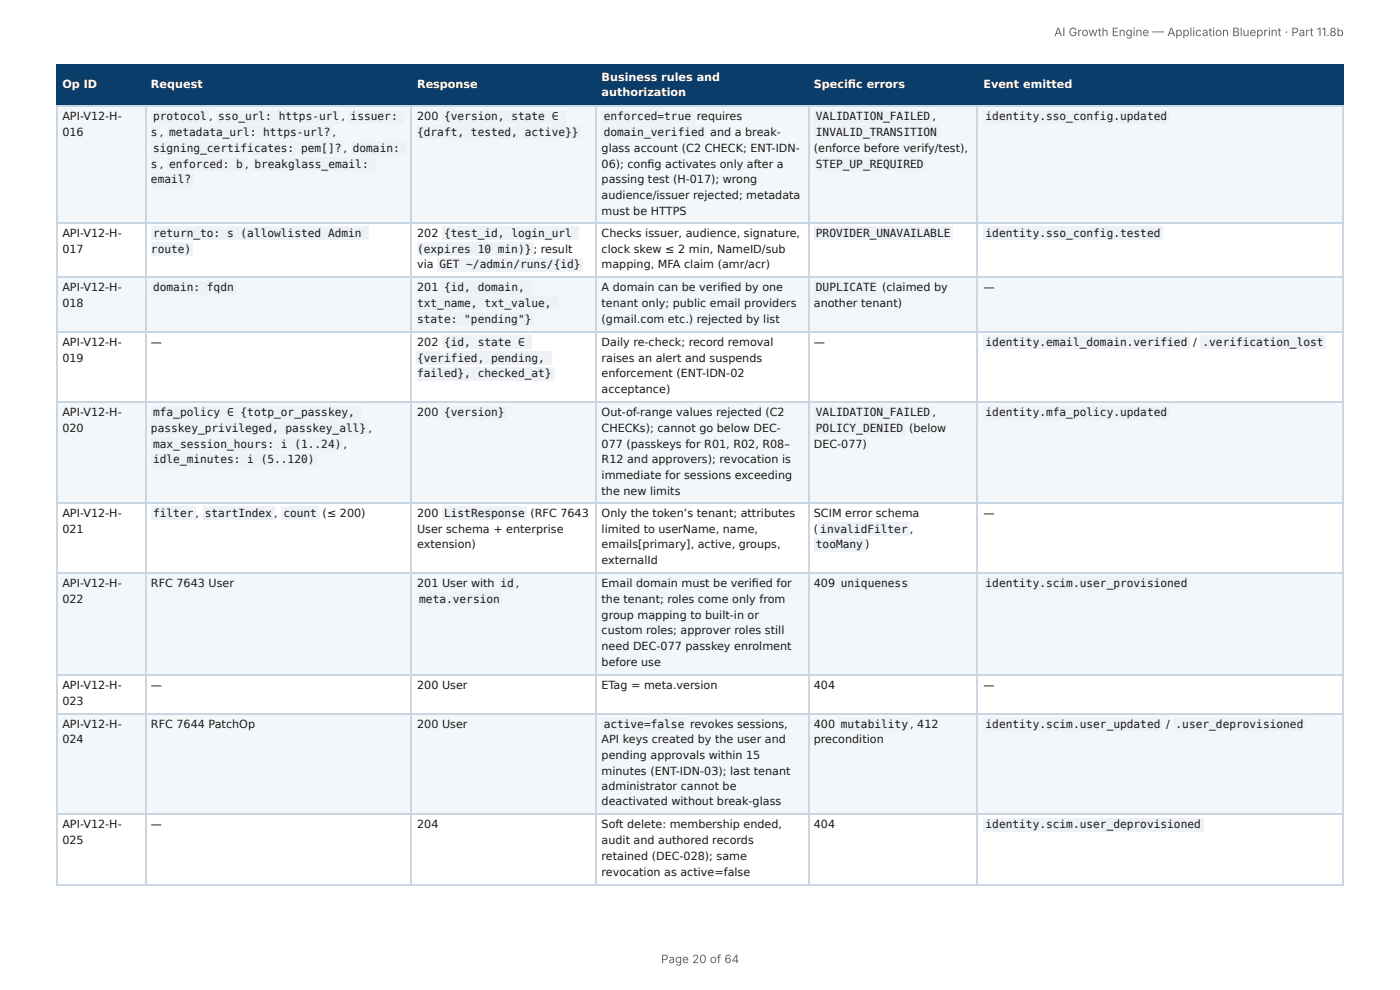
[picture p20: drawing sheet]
<svg xmlns="http://www.w3.org/2000/svg" width="297mm" height="210mm" viewBox="0 0 297 210" stroke-linecap="round" stroke-linejoin="round" font-family="sans-serif">
<defs><g id="words">
<g font-size="2.5" fill="#666">
<text x="223.9" y="7.7">AI Growth Engine — Application Blueprint · Part 11.8b</text>
<text x="140.4" y="204.5">Page 20 of 64</text>
</g>
<g font-size="2.4" fill="#fff">
<text x="127.8" y="17.1">Business rules and</text>
<text x="13.2" y="18.7">Op ID</text>
<text x="32.1" y="18.7">Request</text>
<text x="88.6" y="18.7">Response</text>
<text x="127.8" y="20.4">authorization</text>
<text x="172.9" y="18.7">Specifi c errors</text>
<text x="208.9" y="18.7">Event emitted</text>
</g>
<g font-size="2.4" fill="#1a1a1a">
<text x="13.2" y="25.6">API-V12-H-</text>
<text x="13.2" y="28.9">016</text>
<text x="32.1" y="28.9">s ,</text>
<text x="32.5" y="25.6">protocol ,</text>
<text x="35.9" y="28.9">metadata_url: https-url? ,</text>
<text x="46.4" y="25.6">sso_url: https-url</text>
<text x="72.5" y="25.6">,</text>
<text x="74.5" y="25.6">issuer:</text>
<text x="88.6" y="25.6">200</text>
<text x="88.6" y="28.9">{draft, tested, active}}</text>
<text x="94.3" y="25.6">{version, state ∈</text>
<text x="128.2" y="25.6">enforced=true</text>
<text x="128.2" y="28.9">domain_verified</text>
<text x="148" y="25.6">requires</text>
<text x="150.9" y="28.9">and a break-</text>
<text x="173.3" y="25.6">VALIDATION_FAILED ,</text>
<text x="173.3" y="28.9">INVALID_TRANSITION</text>
<text x="209.3" y="25.6">identity.sso_config.updated</text>
<text x="32.1" y="35.6">s ,</text>
<text x="32.5" y="32.2">signing_certificates: pem[]?</text>
<text x="35.9" y="35.6">enforced: b</text>
<text x="52.1" y="35.6">,</text>
<text x="54" y="35.6">breakglass_email:</text>
<text x="73" y="32.2">,</text>
<text x="74.9" y="32.2">domain:</text>
<text x="127.8" y="32.2">glass account (C2 CHECK; ENT-IDN-</text>
<text x="127.8" y="35.6">06); confi g activates only after a</text>
<text x="172.9" y="32.2">(enforce before verify/test),</text>
<text x="173.3" y="35.6">STEP_UP_REQUIRED</text>
<text x="32.1" y="38.9">email?</text>
<text x="127.8" y="38.9">passing test (H-017); wrong</text>
<text x="127.8" y="42.3">audience/issuer rejected; metadata</text>
<text x="127.8" y="45.6">must be HTTPS</text>
<text x="13.2" y="50.3">API-V12-H-</text>
<text x="13.2" y="53.6">017</text>
<text x="32.1" y="53.6">route)</text>
<text x="32.5" y="50.3">return_to: s (allowlisted Admin</text>
<text x="88.6" y="50.3">202</text>
<text x="88.6" y="53.6">(expires 10 min)}</text>
<text x="94.3" y="50.3">{test_id, login_url</text>
<text x="113.3" y="53.6">; result</text>
<text x="127.8" y="50.3">Checks issuer, audience, signature,</text>
<text x="127.8" y="53.6">clock skew ≤ 2 min, NameID/sub</text>
<text x="173.3" y="50.3">PROVIDER_UNAVAILABLE</text>
<text x="209.3" y="50.3">identity.sso_config.tested</text>
<text x="88.6" y="57">via</text>
<text x="93.3" y="57">GET ~/admin/runs/{id}</text>
<text x="127.8" y="57">mapping, MFA claim (amr/acr)</text>
<text x="13.2" y="61.9">API-V12-H-</text>
<text x="13.2" y="65.2">018</text>
<text x="32.5" y="61.9">domain: fqdn</text>
<text x="88.6" y="61.9">201</text>
<text x="88.6" y="65.2">txt_name, txt_value,</text>
<text x="94.3" y="61.9">{id, domain,</text>
<text x="127.8" y="61.9">A domain can be verifi ed by one</text>
<text x="127.8" y="65.2">tenant only; public email providers</text>
<text x="172.9" y="65.2">another tenant)</text>
<text x="173.3" y="61.9">DUPLICATE</text>
<text x="187.4" y="61.9">(claimed by</text>
<text x="208.9" y="61.9">—</text>
<text x="88.6" y="68.6">state: &quot;pending&quot;}</text>
<text x="127.8" y="68.6">(gmail.com etc.) rejected by list</text>
<text x="13.2" y="73.5">API-V12-H-</text>
<text x="13.2" y="76.8">019</text>
<text x="32.1" y="73.5">—</text>
<text x="88.6" y="73.5">202</text>
<text x="88.6" y="76.8">{verified, pending,</text>
<text x="94.3" y="73.5">{id, state ∈</text>
<text x="127.8" y="73.5">Daily re-check; record removal</text>
<text x="127.8" y="76.8">raises an alert and suspends</text>
<text x="172.9" y="73.5">—</text>
<text x="209.3" y="73.5">identity.email_domain.verified</text>
<text x="253.4" y="73.5">/</text>
<text x="255.4" y="73.5">.verification_lost</text>
<text x="88.6" y="80.1">failed}, checked_at}</text>
<text x="127.8" y="80.1">enforcement (ENT-IDN-02</text>
<text x="127.8" y="83.5">acceptance)</text>
<text x="13.2" y="88.4">API-V12-H-</text>
<text x="32.5" y="88.4">mfa_policy ∈ {totp_or_passkey,</text>
<text x="88.6" y="88.4">200</text>
<text x="94.3" y="88.4">{version}</text>
<text x="127.8" y="88.4">Out-of-range values rejected (C2</text>
<text x="173.3" y="88.4">VALIDATION_FAILED ,</text>
<text x="209.3" y="88.4">identity.mfa_policy.updated</text>
<text x="13.2" y="91.7">020</text>
<text x="32.1" y="91.7">passkey_privileged, passkey_all} ,</text>
<text x="32.5" y="95.1">max_session_hours: i (1..24)</text>
<text x="73" y="95.1">,</text>
<text x="127.8" y="91.7">CHECKs); cannot go below DEC-</text>
<text x="127.8" y="95.1">077 (passkeys for R01, R02, R08–</text>
<text x="172.9" y="95.1">DEC-077)</text>
<text x="173.3" y="91.7">POLICY_DENIED</text>
<text x="193.1" y="91.7">(below</text>
<text x="32.5" y="98.4">idle_minutes: i (5..120)</text>
<text x="127.8" y="98.4">R12 and approvers); revocation is</text>
<text x="127.8" y="101.7">immediate for sessions exceeding</text>
<text x="127.8" y="105.1">the new limits</text>
<text x="13.2" y="109.8">API-V12-H-</text>
<text x="13.2" y="113.1">021</text>
<text x="32.5" y="109.8">filter</text>
<text x="41.5" y="109.8">,</text>
<text x="43.5" y="109.8">startIndex ,</text>
<text x="60.2" y="109.8">count</text>
<text x="68.5" y="109.8">(≤ 200)</text>
<text x="88.6" y="109.8">200</text>
<text x="88.6" y="113.1">User schema + enterprise</text>
<text x="94.3" y="109.8">ListResponse</text>
<text x="112.7" y="109.8">(RFC 7643</text>
<text x="127.8" y="109.8">Only the token’s tenant; attributes</text>
<text x="127.8" y="113.1">limited to userName, name,</text>
<text x="172.9" y="109.8">SCIM error schema</text>
<text x="172.9" y="113.1">(</text>
<text x="174.2" y="113.1">invalidFilter</text>
<text x="193.2" y="113.1">,</text>
<text x="208.9" y="109.8">—</text>
<text x="88.6" y="116.4">extension)</text>
<text x="127.8" y="116.4">emails[primary], active, groups,</text>
<text x="127.8" y="119.8">externalId</text>
<text x="173.3" y="116.4">tooMany )</text>
<text x="13.2" y="124.7">API-V12-H-</text>
<text x="32.1" y="124.7">RFC 7643 User</text>
<text x="88.6" y="124.7">201 User with</text>
<text x="106.3" y="124.7">id ,</text>
<text x="127.8" y="124.7">Email domain must be verifi ed for</text>
<text x="172.9" y="124.7">409</text>
<text x="178.6" y="124.7">uniqueness</text>
<text x="209.3" y="124.7">identity.scim.user_provisioned</text>
<text x="13.2" y="128">022</text>
<text x="89" y="128">meta.version</text>
<text x="127.8" y="128">the tenant; roles come only from</text>
<text x="127.8" y="131.4">group mapping to built-in or</text>
<text x="127.8" y="134.7">custom roles; approver roles still</text>
<text x="127.8" y="138">need DEC-077 passkey enrolment</text>
<text x="127.8" y="141.4">before use</text>
<text x="13.2" y="146.3">API-V12-H-</text>
<text x="13.2" y="149.6">023</text>
<text x="32.1" y="146.3">—</text>
<text x="88.6" y="146.3">200 User</text>
<text x="127.8" y="146.3">ETag = meta.version</text>
<text x="172.9" y="146.3">404</text>
<text x="208.9" y="146.3">—</text>
<text x="13.2" y="154.5">API-V12-H-</text>
<text x="32.1" y="154.5">RFC 7644 PatchOp</text>
<text x="88.6" y="154.5">200 User</text>
<text x="128.2" y="154.5">active=false</text>
<text x="146.6" y="154.5">revokes sessions,</text>
<text x="172.9" y="154.5">400</text>
<text x="178.6" y="154.5">mutability</text>
<text x="193.3" y="154.5">, 412</text>
<text x="209.3" y="154.5">identity.scim.user_updated</text>
<text x="247.7" y="154.5">/</text>
<text x="249.7" y="154.5">.user_deprovisioned</text>
<text x="13.2" y="157.9">024</text>
<text x="127.8" y="157.9">API keys created by the user and</text>
<text x="127.8" y="161.2">pending approvals within 15</text>
<text x="172.9" y="157.9">precondition</text>
<text x="127.8" y="164.6">minutes (ENT-IDN-03); last tenant</text>
<text x="127.8" y="167.7">administrator cannot be</text>
<text x="127.8" y="171">deactivated without break-glass</text>
<text x="13.2" y="175.9">API-V12-H-</text>
<text x="13.2" y="179.3">025</text>
<text x="32.1" y="175.9">—</text>
<text x="88.6" y="175.9">204</text>
<text x="127.8" y="175.9">Soft delete: membership ended,</text>
<text x="127.8" y="179.3">audit and authored records</text>
<text x="172.9" y="175.9">404</text>
<text x="209.3" y="175.9">identity.scim.user_deprovisioned</text>
<text x="127.8" y="182.6">retained (DEC-028); same</text>
<text x="127.8" y="185.9">revocation as active=false</text>
</g>
</g></defs>
<g fill="#0b3d6b">
<path d="M12.1 14h18.7v8.4h-18.7z"/>
<path d="M30.8 14h56.6v8.4h-56.6z"/>
<path d="M87.4 14h39.2v8.4h-39.2z"/>
<path d="M126.6 14h45v8.4h-45z"/>
<path d="M171.6 14h36.1v8.4h-36.1z"/>
<path d="M207.7 14h77.7v8.4h-77.7z"/>
</g>
<g fill="#f4f7fa">
<path d="M12.1 22.4h18.7v25h-18.7z"/>
<path d="M30.8 22.4h56.6v25h-56.6z"/>
<path d="M87.4 22.4h39.2v25h-39.2z"/>
<path d="M126.6 22.4h45v25h-45z"/>
<path d="M171.6 22.4h36.1v25h-36.1z"/>
<path d="M207.7 22.4h77.7v25h-77.7z"/>
<path d="M12.1 59h18.7v11.6h-18.7z"/>
<path d="M30.8 59h56.6v11.6h-56.6z"/>
<path d="M87.4 59h39.2v11.6h-39.2z"/>
<path d="M126.6 59h45v11.6h-45z"/>
<path d="M171.6 59h36.1v11.6h-36.1z"/>
<path d="M207.7 59h77.7v11.6h-77.7z"/>
<path d="M12.1 85.3h18.7v21.6h-18.7z"/>
<path d="M30.8 85.3h56.6v21.6h-56.6z"/>
<path d="M87.4 85.3h39.2v21.6h-39.2z"/>
<path d="M126.6 85.3h45v21.6h-45z"/>
<path d="M171.6 85.3h36.1v21.6h-36.1z"/>
<path d="M207.7 85.3h77.7v21.6h-77.7z"/>
<path d="M12.1 121.8h18.7v21.4h-18.7z"/>
<path d="M30.8 121.8h56.6v21.4h-56.6z"/>
<path d="M87.4 121.8h39.2v21.4h-39.2z"/>
<path d="M126.6 121.8h45v21.4h-45z"/>
<path d="M171.6 121.8h36.1v21.4h-36.1z"/>
<path d="M207.7 121.8h77.7v21.4h-77.7z"/>
<path d="M12.1 151.4h18.7v21.6h-18.7z"/>
<path d="M30.8 151.4h56.6v21.6h-56.6z"/>
<path d="M87.4 151.4h39.2v21.6h-39.2z"/>
<path d="M126.6 151.4h45v21.6h-45z"/>
<path d="M171.6 151.4h36.1v21.6h-36.1z"/>
<path d="M207.7 151.4h77.7v21.6h-77.7z"/>
</g>
<path d="M11.9 13.9h273.5M12 13.8v8.9M31 13.8v8.9M87.3 13.8v8.9M126.5 13.8v8.9M171.7 13.8v8.9M207.6 13.8v8.9M11.9 22.6h273.5" fill="none" stroke="#0b3d6b" stroke-width=".22"/>
<path d="M285.3 13.8v8.9" fill="none" stroke="#0b3d6b" stroke-width=".21"/>
<g fill="none" stroke="#c9d6e3" stroke-width=".22">
<path d="M11.9 22.6h273.5M12 22.7v165.2M31 22.7v165.2M87.3 22.7v165.2M126.5 22.7v165.2M171.7 22.7v165.2M207.6 22.7v165.2M11.9 47.3h273.5M11.9 58.9h273.5M11.9 70.4h273.5M11.9 85.4h273.5M11.9 106.8h273.5"/>
<path d="M11.9 121.7h273.5M11.9 143.3h273.5M11.9 151.5h273.5M11.9 172.9h273.5M11.9 187.8h273.5"/>
</g>
<path d="M285.3 22.7v165.2" fill="none" stroke="#c9d6e3" stroke-width=".21"/>
<g fill="#eef2f6">
<path d="M32.2 23.3h12.2v2.9h-12.2z"/>
<path d="M46 23.3h26.5v2.9h-26.5z"/>
<path d="M74 23.3h11.9v2.9h-11.9z"/>
<path d="M32.2 26.7h1.8v2.9h-1.8z"/>
<path d="M35.5 26.7h35.2v2.9h-35.2z"/>
<path d="M32.2 30h40.7v2.9h-40.7z"/>
<path d="M74.5 30h11.8v2.9h-11.8z"/>
<path d="M32.2 33.4h1.8v2.9h-1.8z"/>
<path d="M35.5 33.4h16.5v2.9h-16.5z"/>
<path d="M53.6 33.4h26.2v2.9h-26.2z"/>
<path d="M32.2 36.7h8.9v2.9h-8.9z"/>
<path d="M93.9 23.3h26.3v2.9h-26.3z"/>
<path d="M88.5 26.7h34.8v2.9h-34.8z"/>
<path d="M127.7 23.3h19.6v2.9h-19.6z"/>
<path d="M127.7 26.7h22.3v2.9h-22.3z"/>
<path d="M172.9 23.3h25.2v2.9h-25.2z"/>
<path d="M172.9 26.7h26.6v2.9h-26.6z"/>
<path d="M172.9 33.4h23.7v2.9h-23.7z"/>
<path d="M208.8 23.3h39.7v2.9h-39.7z"/>
<path d="M32.2 48.1h46.1v2.9h-46.1z"/>
<path d="M32.2 51.4h8.9v2.9h-8.9z"/>
<path d="M93.9 48.1h28.9v2.9h-28.9z"/>
<path d="M88.5 51.4h24.8v2.9h-24.8z"/>
<path d="M92.8 54.7h30.9v2.9h-30.9z"/>
<path d="M172.9 48.1h29.4v2.9h-29.4z"/>
<path d="M208.8 48.1h38.1v2.9h-38.1z"/>
<path d="M32.2 59.6h18v2.9h-18z"/>
<path d="M93.9 59.6h18.9v2.9h-18.9z"/>
<path d="M88.5 63h30.1v2.9h-30.1z"/>
<path d="M88.5 66.3h24.8v2.9h-24.8z"/>
<path d="M172.9 59.6h13.6v2.9h-13.6z"/>
<path d="M93.9 71.2h18.9v2.9h-18.9z"/>
<path d="M88.5 74.6h28.8v2.9h-28.8z"/>
<path d="M88.5 77.9h29.2v2.9h-29.2z"/>
<path d="M208.8 71.2h43.9v2.9h-43.9z"/>
<path d="M254.9 71.2h26.7v2.9h-26.7z"/>
<path d="M32.2 86.1h44.5v2.9h-44.5z"/>
<path d="M32.2 89.5h46.1v2.9h-46.1z"/>
<path d="M32.2 92.8h40.7v2.9h-40.7z"/>
<path d="M32.2 96.2h35.2v2.9h-35.2z"/>
<path d="M93.9 86.1h13.8v2.9h-13.8z"/>
<path d="M172.9 86.1h25.2v2.9h-25.2z"/>
<path d="M172.9 89.5h19.4v2.9h-19.4z"/>
<path d="M208.8 86.1h39.7v2.9h-39.7z"/>
<path d="M32.2 107.5h9.3v2.9h-9.3z"/>
<path d="M43.1 107.5h15.1v2.9h-15.1z"/>
<path d="M59.8 107.5h8v2.9h-8z"/>
<path d="M93.9 107.5h18v2.9h-18z"/>
<path d="M173.8 110.9h19.4v2.9h-19.4z"/>
<path d="M172.9 114.2h11v2.9h-11z"/>
<path d="M105.9 122.5h3.8v2.8h-3.8z"/>
<path d="M88.5 125.8h18.1v2.9h-18.1z"/>
<path d="M178.1 122.5h15.1v2.8h-15.1z"/>
<path d="M208.8 122.5h43.9v2.8h-43.9z"/>
<path d="M127.7 152.3h18.1v2.9h-18.1z"/>
<path d="M178.1 152.3h15.1v2.9h-15.1z"/>
<path d="M208.8 152.3h38.1v2.9h-38.1z"/>
<path d="M249.3 152.3h27.9v2.9h-27.9z"/>
<path d="M208.8 173.7h46.8v2.9h-46.8z"/>
</g>
<use href="#words"/>
</svg>
